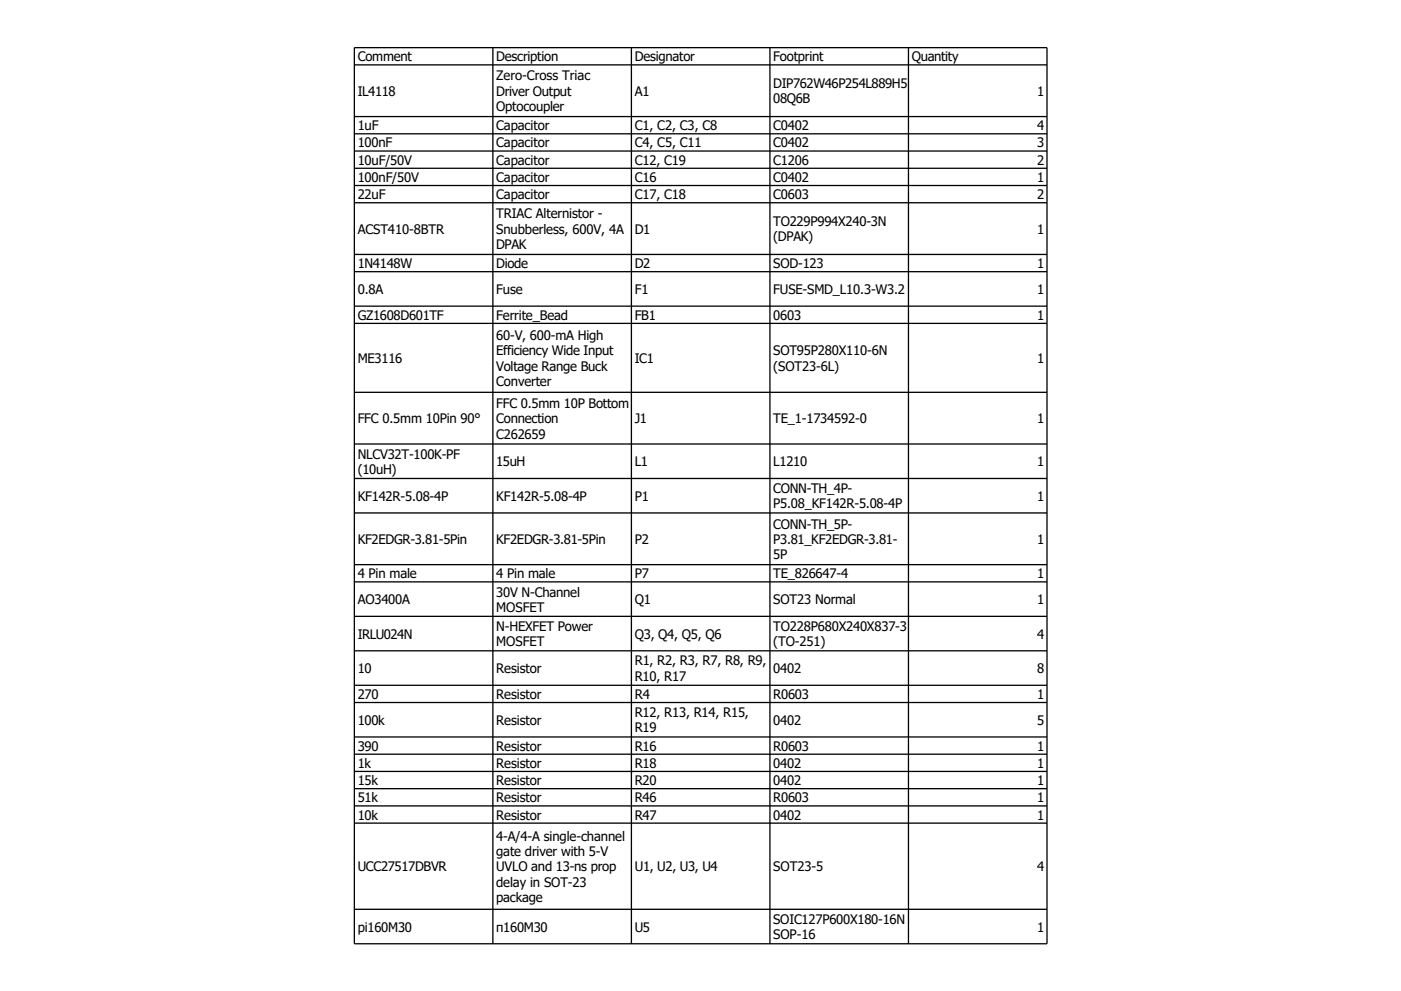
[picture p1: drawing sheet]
<svg xmlns="http://www.w3.org/2000/svg" width="297mm" height="210mm" viewBox="0 0 297 210" stroke-linecap="round" stroke-linejoin="round" font-family="sans-serif">
<defs><g id="words">
<g font-size="2.8">
<text x="75.8" y="13">Comment</text>
<text x="105.2" y="13">Description</text>
<text x="105.2" y="17.1">Zero-Cross Triac</text>
<text x="134.5" y="13">Designator</text>
<text x="163.9" y="13">Footprint</text>
<text x="193.2" y="13">Quantity</text>
<text x="75.8" y="20.3">IL4118</text>
<text x="105.2" y="20.3">Driver Output</text>
<text x="105.2" y="23.6">Optocoupler</text>
<text x="134.5" y="20.3">A1</text>
<text x="163.9" y="18.7">DIP762W46P254L889H5</text>
<text x="163.9" y="21.9">08Q6B</text>
<text x="219.8" y="20.3">1</text>
<text x="75.8" y="27.6">1uF</text>
<text x="105.2" y="27.6">Capacitor</text>
<text x="134.5" y="27.6">C1, C2, C3, C8</text>
<text x="163.9" y="27.6">C0402</text>
<text x="219.8" y="27.6">4</text>
<text x="75.8" y="31.3">100nF</text>
<text x="75.8" y="34.9">10uF/50V</text>
<text x="105.2" y="31.3">Capacitor</text>
<text x="105.2" y="34.9">Capacitor</text>
<text x="134.5" y="31.3">C4, C5, C11</text>
<text x="134.5" y="34.9">C12, C19</text>
<text x="163.9" y="31.3">C0402</text>
<text x="163.9" y="34.9">C1206</text>
<text x="219.8" y="31.3">3</text>
<text x="219.8" y="34.9">2</text>
<text x="75.8" y="38.6">100nF/50V</text>
<text x="105.2" y="38.6">Capacitor</text>
<text x="134.5" y="38.6">C16</text>
<text x="163.9" y="38.6">C0402</text>
<text x="219.8" y="38.6">1</text>
<text x="75.8" y="42.2">22uF</text>
<text x="105.2" y="42.2">Capacitor</text>
<text x="105.2" y="46.3">TRIAC Alternistor -</text>
<text x="134.5" y="42.2">C17, C18</text>
<text x="163.9" y="42.2">C0603</text>
<text x="163.9" y="47.9">TO229P994X240-3N</text>
<text x="219.8" y="42.2">2</text>
<text x="75.8" y="49.5">ACST410-8BTR</text>
<text x="105.2" y="49.5">Snubberless, 600V, 4A</text>
<text x="105.2" y="52.8">DPAK</text>
<text x="134.5" y="49.5">D1</text>
<text x="163.9" y="51.2">(DPAK)</text>
<text x="219.8" y="49.5">1</text>
<text x="75.8" y="56.8">1N4148W</text>
<text x="105.2" y="56.8">Diode</text>
<text x="134.5" y="56.8">D2</text>
<text x="163.9" y="56.8">SOD-123</text>
<text x="219.8" y="56.8">1</text>
<text x="75.8" y="62.3">0.8A</text>
<text x="105.2" y="62.3">Fuse</text>
<text x="134.5" y="62.3">F1</text>
<text x="163.9" y="62.3">FUSE-SMD_L10.3-W3.2</text>
<text x="219.8" y="62.3">1</text>
<text x="75.8" y="67.8">GZ1608D601TF</text>
<text x="105.2" y="67.8">Ferrite_Bead</text>
<text x="134.5" y="67.8">FB1</text>
<text x="163.9" y="67.8">0603</text>
<text x="219.8" y="67.8">1</text>
<text x="75.8" y="76.9">ME3116</text>
<text x="105.2" y="72.1">60-V, 600-mA High</text>
<text x="105.2" y="75.3">Efficiency Wide Input</text>
<text x="134.5" y="76.9">IC1</text>
<text x="163.9" y="75.3">SOT95P280X110-6N</text>
<text x="219.8" y="76.9">1</text>
<text x="105.2" y="78.5">Voltage Range Buck</text>
<text x="105.2" y="81.8">Converter</text>
<text x="163.9" y="78.5">(SOT23-6L)</text>
<text x="75.8" y="89.7">FFC 0.5mm 10Pin 90°</text>
<text x="105.2" y="86.5">FFC 0.5mm 10P Bottom</text>
<text x="105.2" y="89.7">Connection</text>
<text x="134.5" y="89.7">J1</text>
<text x="163.9" y="89.7">TE_1-1734592-0</text>
<text x="219.8" y="89.7">1</text>
<text x="105.2" y="93">C262659</text>
<text x="75.8" y="97.2">NLCV32T-100K-PF</text>
<text x="75.8" y="100.5">(10uH)</text>
<text x="105.2" y="98.8">15uH</text>
<text x="134.5" y="98.8">L1</text>
<text x="163.9" y="98.8">L1210</text>
<text x="219.8" y="98.8">1</text>
<text x="75.8" y="106.1">KF142R-5.08-4P</text>
<text x="105.2" y="106.1">KF142R-5.08-4P</text>
<text x="134.5" y="106.1">P1</text>
<text x="163.9" y="104.5">CONN-TH_4P-</text>
<text x="163.9" y="107.8">P5.08_KF142R-5.08-4P</text>
<text x="219.8" y="106.1">1</text>
<text x="163.9" y="112">CONN-TH_5P-</text>
<text x="75.8" y="115.3">KF2EDGR-3.81-5Pin</text>
<text x="105.2" y="115.3">KF2EDGR-3.81-5Pin</text>
<text x="134.5" y="115.3">P2</text>
<text x="163.9" y="115.3">P3.81_KF2EDGR-3.81-</text>
<text x="163.9" y="118.5">5P</text>
<text x="219.8" y="115.3">1</text>
<text x="75.8" y="122.6">4 Pin male</text>
<text x="105.2" y="122.6">4 Pin male</text>
<text x="134.5" y="122.6">P7</text>
<text x="163.9" y="122.6">TE_826647-4</text>
<text x="219.8" y="122.6">1</text>
<text x="75.8" y="128.1">AO3400A</text>
<text x="105.2" y="126.4">30V N-Channel</text>
<text x="105.2" y="129.7">MOSFET</text>
<text x="134.5" y="128.1">Q1</text>
<text x="163.9" y="128.1">SOT23 Normal</text>
<text x="219.8" y="128.1">1</text>
<text x="75.8" y="135.4">IRLU024N</text>
<text x="105.2" y="133.7">N-HEXFET Power</text>
<text x="105.2" y="137">MOSFET</text>
<text x="134.5" y="135.4">Q3, Q4, Q5, Q6</text>
<text x="163.9" y="133.7">TO228P680X240X837-3</text>
<text x="163.9" y="137">(TO-251)</text>
<text x="219.8" y="135.4">4</text>
<text x="75.8" y="142.7">10</text>
<text x="105.2" y="142.7">Resistor</text>
<text x="134.5" y="141.1">R1, R2, R3, R7, R8, R9,</text>
<text x="163.9" y="142.7">0402</text>
<text x="219.8" y="142.7">8</text>
<text x="75.8" y="148.2">270</text>
<text x="105.2" y="148.2">Resistor</text>
<text x="134.5" y="144.3">R10, R17</text>
<text x="134.5" y="148.2">R4</text>
<text x="163.9" y="148.2">R0603</text>
<text x="219.8" y="148.2">1</text>
<text x="75.8" y="153.6">100k</text>
<text x="105.2" y="153.6">Resistor</text>
<text x="134.5" y="152">R12, R13, R14, R15,</text>
<text x="134.5" y="155.3">R19</text>
<text x="163.9" y="153.6">0402</text>
<text x="219.8" y="153.6">5</text>
<text x="75.8" y="159.1">390</text>
<text x="105.2" y="159.1">Resistor</text>
<text x="134.5" y="159.1">R16</text>
<text x="163.9" y="159.1">R0603</text>
<text x="219.8" y="159.1">1</text>
<text x="75.8" y="162.8">1k</text>
<text x="75.8" y="166.4">15k</text>
<text x="105.2" y="162.8">Resistor</text>
<text x="105.2" y="166.4">Resistor</text>
<text x="134.5" y="162.8">R18</text>
<text x="134.5" y="166.4">R20</text>
<text x="163.9" y="162.8">0402</text>
<text x="163.9" y="166.4">0402</text>
<text x="219.8" y="162.8">1</text>
<text x="219.8" y="166.4">1</text>
<text x="75.8" y="170.1">51k</text>
<text x="75.8" y="173.7">10k</text>
<text x="105.2" y="170.1">Resistor</text>
<text x="105.2" y="173.7">Resistor</text>
<text x="134.5" y="170.1">R46</text>
<text x="134.5" y="173.7">R47</text>
<text x="163.9" y="170.1">R0603</text>
<text x="163.9" y="173.7">0402</text>
<text x="219.8" y="170.1">1</text>
<text x="219.8" y="173.7">1</text>
<text x="105.2" y="178.2">4-A/4-A single-channel</text>
<text x="75.8" y="184.7">UCC27517DBVR</text>
<text x="105.2" y="181.4">gate driver with 5-V</text>
<text x="105.2" y="184.7">UVLO and 13-ns prop</text>
<text x="134.5" y="184.7">U1, U2, U3, U4</text>
<text x="163.9" y="184.7">SOT23-5</text>
<text x="219.8" y="184.7">4</text>
<text x="105.2" y="187.9">delay in SOT-23</text>
<text x="105.2" y="191.2">package</text>
<text x="75.8" y="197.5">pi160M30</text>
<text x="105.2" y="197.5">π160M30</text>
<text x="134.5" y="197.5">U5</text>
<text x="163.9" y="195.8">SOIC127P600X180-16N</text>
<text x="219.8" y="197.5">1</text>
<text x="163.9" y="199.1">SOP-16</text>
</g>
</g></defs>
<g fill="none" stroke="#000" stroke-width=".28">
<path d="M75.1 10.1h146.8v189.9h-146.8zM75.1 13.8h146.8M104.5 10.1v189.9M133.8 10.1v189.9M163.2 10.1v189.9M192.5 10.1v189.9M75.1 24.7h146.8M75.1 28.4h146.8M75.1 32h146.8M75.1 35.7h146.8M75.1 39.3h146.8M75.1 43h146.8"/>
<path d="M75.1 53.9h146.8M75.1 57.6h146.8M75.1 64.9h146.8M75.1 68.5h146.8M75.1 83.2h146.8M75.1 94.1h146.8M75.1 101.4h146.8M75.1 108.7h146.8M75.1 119.7h146.8M75.1 123.3h146.8M75.1 130.6h146.8M75.1 137.9h146.8"/>
<path d="M75.1 145.3h146.8M75.1 148.9h146.8M75.1 156.2h146.8M75.1 159.9h146.8M75.1 163.5h146.8M75.1 167.2h146.8M75.1 170.8h146.8M75.1 174.5h146.8M75.1 192.7h146.8"/>
</g>
<use href="#words"/>
</svg>
